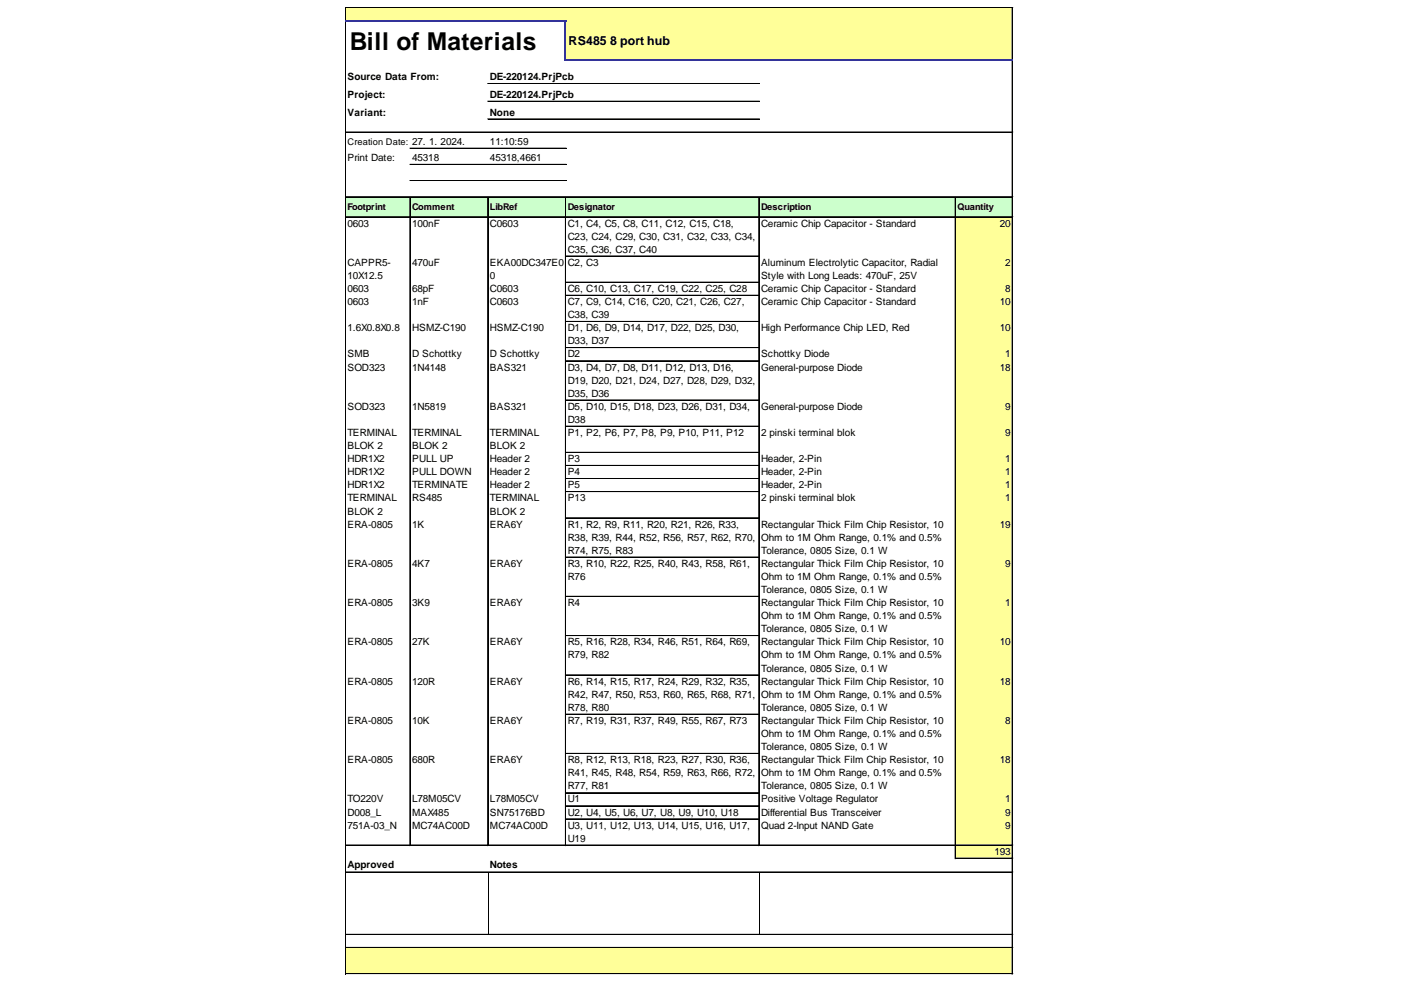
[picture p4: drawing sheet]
<svg xmlns="http://www.w3.org/2000/svg" width="297mm" height="210mm" viewBox="0 0 297 210" stroke-linecap="round" stroke-linejoin="round" font-family="sans-serif">
<defs><g id="words">
<text font-size="5.2" x="73.7" y="10.4">Bill of Materials</text>
<text font-size="2.6" x="119.9" y="9.4">RS485 8 port hub</text>
<g font-size="2.1">
<text x="73.3" y="16.9">Source Data From:</text>
<text x="103.3" y="16.9">DE-220124.PrjPcb</text>
<text x="73.3" y="20.6">Project:</text>
<text x="103.3" y="20.6">DE-220124.PrjPcb</text>
<text x="73.3" y="24.4">Variant:</text>
<text x="103.3" y="24.4">None</text>
<text x="73.3" y="33.9">Print Date:</text>
<text x="86.9" y="33.9">45318</text>
<text x="103.3" y="30.5">11:10:59</text>
<text x="103.3" y="33.9">45318,4661</text>
<text x="73.3" y="47.7">0603</text>
<text x="86.9" y="47.7">100nF</text>
<text x="103.3" y="47.7">C0603</text>
<text x="119.7" y="47.7">C1, C4, C5, C8, C11, C12, C15, C18,</text>
<text x="160.4" y="47.7">Ceramic Chip Capacitor - Standard</text>
<text x="210.8" y="47.7">20</text>
<text x="119.7" y="50.5">C23, C24, C29, C30, C31, C32, C33, C34,</text>
<text x="119.7" y="53.3">C35, C36, C37, C40</text>
<text x="73.3" y="56">CAPPR5-</text>
<text x="73.3" y="58.8">10X12.5</text>
<text x="86.9" y="56">470uF</text>
<text x="103.3" y="56">EKA00DC347E0</text>
<text x="103.3" y="58.8">0</text>
<text x="119.7" y="56">C2, C3</text>
<text x="160.4" y="56">Aluminum Electrolytic Capacitor, Radial</text>
<text x="160.4" y="58.8">Style with Long Leads: 470uF, 25V</text>
<text x="211.9" y="56">2</text>
<text x="73.3" y="61.5">0603</text>
<text x="73.3" y="64.3">0603</text>
<text x="86.9" y="61.5">68pF</text>
<text x="86.9" y="64.3">1nF</text>
<text x="103.3" y="61.5">C0603</text>
<text x="103.3" y="64.3">C0603</text>
<text x="119.7" y="61.5">C6, C10, C13, C17, C19, C22, C25, C28</text>
<text x="119.7" y="64.3">C7, C9, C14, C16, C20, C21, C26, C27,</text>
<text x="160.4" y="61.5">Ceramic Chip Capacitor - Standard</text>
<text x="160.4" y="64.3">Ceramic Chip Capacitor - Standard</text>
<text x="210.8" y="64.3">10</text>
<text x="211.9" y="61.5">8</text>
<text x="73.3" y="69.8">1.6X0.8X0.8</text>
<text x="86.9" y="69.8">HSMZ-C190</text>
<text x="103.3" y="69.8">HSMZ-C190</text>
<text x="119.7" y="67">C38, C39</text>
<text x="119.7" y="69.8">D1, D6, D9, D14, D17, D22, D25, D30,</text>
<text x="160.4" y="69.8">High Performance Chip LED, Red</text>
<text x="210.8" y="69.8">10</text>
<text x="73.3" y="75.3">SMB</text>
<text x="86.9" y="75.3">D Schottky</text>
<text x="103.3" y="75.3">D Schottky</text>
<text x="119.7" y="72.6">D33, D37</text>
<text x="119.7" y="75.3">D2</text>
<text x="160.4" y="75.3">Schottky Diode</text>
<text x="211.9" y="75.3">1</text>
<text x="73.3" y="78.1">SOD323</text>
<text x="86.9" y="78.1">1N4148</text>
<text x="103.3" y="78.1">BAS321</text>
<text x="119.7" y="78.1">D3, D4, D7, D8, D11, D12, D13, D16,</text>
<text x="119.7" y="80.8">D19, D20, D21, D24, D27, D28, D29, D32,</text>
<text x="119.7" y="83.6">D35, D36</text>
<text x="160.4" y="78.1">General-purpose Diode</text>
<text x="210.8" y="78.1">18</text>
<text x="73.3" y="86.4">SOD323</text>
<text x="86.9" y="86.4">1N5819</text>
<text x="103.3" y="86.4">BAS321</text>
<text x="119.7" y="86.4">D5, D10, D15, D18, D23, D26, D31, D34,</text>
<text x="119.7" y="89.1">D38</text>
<text x="160.4" y="86.4">General-purpose Diode</text>
<text x="211.9" y="86.4">9</text>
<text x="73.3" y="91.9">TERMINAL</text>
<text x="73.3" y="94.6">BLOK 2</text>
<text x="86.9" y="91.9">TERMINAL</text>
<text x="86.9" y="94.6">BLOK 2</text>
<text x="103.3" y="91.9">TERMINAL</text>
<text x="103.3" y="94.6">BLOK 2</text>
<text x="119.7" y="91.9">P1, P2, P6, P7, P8, P9, P10, P11, P12</text>
<text x="160.4" y="91.9">2 pinski terminal blok</text>
<text x="211.9" y="91.9">9</text>
<text x="73.3" y="97.4">HDR1X2</text>
<text x="73.3" y="100.2">HDR1X2</text>
<text x="86.9" y="97.4">PULL UP</text>
<text x="86.9" y="100.2">PULL DOWN</text>
<text x="103.3" y="97.4">Header 2</text>
<text x="103.3" y="100.2">Header 2</text>
<text x="119.7" y="97.4">P3</text>
<text x="119.7" y="100.2">P4</text>
<text x="160.4" y="97.4">Header, 2-Pin</text>
<text x="160.4" y="100.2">Header, 2-Pin</text>
<text x="211.9" y="97.4">1</text>
<text x="211.9" y="100.2">1</text>
<text x="73.3" y="102.9">HDR1X2</text>
<text x="73.3" y="105.7">TERMINAL</text>
<text x="86.9" y="102.9">TERMINATE</text>
<text x="86.9" y="105.7">RS485</text>
<text x="103.3" y="102.9">Header 2</text>
<text x="103.3" y="105.7">TERMINAL</text>
<text x="119.7" y="102.9">P5</text>
<text x="119.7" y="105.7">P13</text>
<text x="160.4" y="102.9">Header, 2-Pin</text>
<text x="160.4" y="105.7">2 pinski terminal blok</text>
<text x="211.9" y="102.9">1</text>
<text x="211.9" y="105.7">1</text>
<text x="73.3" y="108.4">BLOK 2</text>
<text x="73.3" y="111.2">ERA-0805</text>
<text x="86.9" y="111.2">1K</text>
<text x="103.3" y="108.4">BLOK 2</text>
<text x="103.3" y="111.2">ERA6Y</text>
<text x="119.7" y="111.2">R1, R2, R9, R11, R20, R21, R26, R33,</text>
<text x="119.7" y="113.9">R38, R39, R44, R52, R56, R57, R62, R70,</text>
<text x="160.4" y="111.2">Rectangular Thick Film Chip Resistor, 10</text>
<text x="160.4" y="113.9">Ohm to 1M Ohm Range, 0.1% and 0.5%</text>
<text x="210.8" y="111.2">19</text>
<text x="73.3" y="119.5">ERA-0805</text>
<text x="86.9" y="119.5">4K7</text>
<text x="103.3" y="119.5">ERA6Y</text>
<text x="119.7" y="116.7">R74, R75, R83</text>
<text x="119.7" y="119.5">R3, R10, R22, R25, R40, R43, R58, R61,</text>
<text x="160.4" y="116.7">Tolerance, 0805 Size, 0.1 W</text>
<text x="160.4" y="119.5">Rectangular Thick Film Chip Resistor, 10</text>
<text x="211.9" y="119.5">9</text>
<text x="119.7" y="122.2">R76</text>
<text x="160.4" y="122.2">Ohm to 1M Ohm Range, 0.1% and 0.5%</text>
<text x="160.4" y="125">Tolerance, 0805 Size, 0.1 W</text>
<text x="73.3" y="127.7">ERA-0805</text>
<text x="86.9" y="127.7">3K9</text>
<text x="103.3" y="127.7">ERA6Y</text>
<text x="119.7" y="127.7">R4</text>
<text x="160.4" y="127.7">Rectangular Thick Film Chip Resistor, 10</text>
<text x="160.4" y="130.5">Ohm to 1M Ohm Range, 0.1% and 0.5%</text>
<text x="211.9" y="127.7">1</text>
<text x="73.3" y="136">ERA-0805</text>
<text x="86.9" y="136">27K</text>
<text x="103.3" y="136">ERA6Y</text>
<text x="119.7" y="136">R5, R16, R28, R34, R46, R51, R64, R69,</text>
<text x="160.4" y="133.3">Tolerance, 0805 Size, 0.1 W</text>
<text x="160.4" y="136">Rectangular Thick Film Chip Resistor, 10</text>
<text x="210.8" y="136">10</text>
<text x="119.7" y="138.8">R79, R82</text>
<text x="160.4" y="138.8">Ohm to 1M Ohm Range, 0.1% and 0.5%</text>
<text x="160.4" y="141.5">Tolerance, 0805 Size, 0.1 W</text>
<text x="73.3" y="144.3">ERA-0805</text>
<text x="86.9" y="144.3">120R</text>
<text x="103.3" y="144.3">ERA6Y</text>
<text x="119.7" y="144.3">R6, R14, R15, R17, R24, R29, R32, R35,</text>
<text x="119.7" y="147">R42, R47, R50, R53, R60, R65, R68, R71,</text>
<text x="119.7" y="149.8">R78, R80</text>
<text x="160.4" y="144.3">Rectangular Thick Film Chip Resistor, 10</text>
<text x="160.4" y="147">Ohm to 1M Ohm Range, 0.1% and 0.5%</text>
<text x="160.4" y="149.8">Tolerance, 0805 Size, 0.1 W</text>
<text x="210.8" y="144.3">18</text>
<text x="73.3" y="152.6">ERA-0805</text>
<text x="86.9" y="152.6">10K</text>
<text x="103.3" y="152.6">ERA6Y</text>
<text x="119.7" y="152.6">R7, R19, R31, R37, R49, R55, R67, R73</text>
<text x="160.4" y="152.6">Rectangular Thick Film Chip Resistor, 10</text>
<text x="160.4" y="155.3">Ohm to 1M Ohm Range, 0.1% and 0.5%</text>
<text x="211.9" y="152.6">8</text>
<text x="73.3" y="160.8">ERA-0805</text>
<text x="86.9" y="160.8">680R</text>
<text x="103.3" y="160.8">ERA6Y</text>
<text x="119.7" y="160.8">R8, R12, R13, R18, R23, R27, R30, R36,</text>
<text x="160.4" y="158.1">Tolerance, 0805 Size, 0.1 W</text>
<text x="160.4" y="160.8">Rectangular Thick Film Chip Resistor, 10</text>
<text x="210.8" y="160.8">18</text>
<text x="119.7" y="163.6">R41, R45, R48, R54, R59, R63, R66, R72,</text>
<text x="119.7" y="166.4">R77, R81</text>
<text x="160.4" y="163.6">Ohm to 1M Ohm Range, 0.1% and 0.5%</text>
<text x="160.4" y="166.4">Tolerance, 0805 Size, 0.1 W</text>
<text x="73.3" y="169.1">TO220V</text>
<text x="73.3" y="171.9">D008_L</text>
<text x="86.9" y="169.1">L78M05CV</text>
<text x="86.9" y="171.9">MAX485</text>
<text x="103.3" y="169.1">L78M05CV</text>
<text x="103.3" y="171.9">SN75176BD</text>
<text x="119.7" y="169.1">U1</text>
<text x="119.7" y="171.9">U2, U4, U5, U6, U7, U8, U9, U10, U18</text>
<text x="160.4" y="169.1">Positive Voltage Regulator</text>
<text x="160.4" y="171.9">Differential Bus Transceiver</text>
<text x="211.9" y="169.1">1</text>
<text x="211.9" y="171.9">9</text>
<text x="73.3" y="174.6">751A-03_N</text>
<text x="86.9" y="174.6">MC74AC00D</text>
<text x="103.3" y="174.6">MC74AC00D</text>
<text x="119.7" y="174.6">U3, U11, U12, U13, U14, U15, U16, U17,</text>
<text x="119.7" y="177.4">U19</text>
<text x="160.4" y="174.6">Quad 2-Input NAND Gate</text>
<text x="211.9" y="174.6">9</text>
<text x="73.3" y="182.9">Approved</text>
<text x="103.3" y="182.9">Notes</text>
<text x="209.6" y="180.2">193</text>
</g>
<g font-size="1.9">
<text x="73.3" y="30.6">Creation Date: 27. 1. 2024.</text>
<text x="73.3" y="44.2">Footprint</text>
<text x="86.9" y="44.2">Comment</text>
<text x="103.3" y="44.2">LibRef</text>
<text x="119.7" y="44.2">Designator</text>
<text x="160.4" y="44.2">Description</text>
<text x="201.8" y="44.2">Quantity</text>
</g>
</g></defs>
<g fill="#ff9">
<path d="M72.9 1.6h140.6v3h-140.6z"/>
<path d="M119.2 4.5h94.3v8.2h-94.3z"/>
</g>
<path d="M72.9 41.4h140.6v4.4h-140.6z" fill="#cfc"/>
<g fill="#ff9">
<path d="M201.4 45.7h12.1v8.4h-12.1z"/>
<path d="M201.4 53.9h12.1v5.7h-12.1z"/>
<path d="M201.4 59.5h12.1v2.9h-12.1z"/>
<path d="M201.4 62.2h12.1v5.7h-12.1z"/>
<path d="M201.4 67.7h12.1v5.7h-12.1z"/>
<path d="M201.4 73.3h12.1v2.9h-12.1z"/>
<path d="M201.4 76h12.1v8.5h-12.1z"/>
<path d="M201.4 84.3h12.1v5.7h-12.1z"/>
<path d="M201.4 89.8h12.1v5.7h-12.1z"/>
<path d="M201.4 95.3h12.1v2.9h-12.1z"/>
<path d="M201.4 98.1h12.1v2.9h-12.1z"/>
<path d="M201.4 100.8h12.1v3h-12.1z"/>
<path d="M201.4 103.6h12.1v5.7h-12.1z"/>
<path d="M201.4 109.1h12.1v8.5h-12.1z"/>
<path d="M201.4 117.4h12.1v8.4h-12.1z"/>
<path d="M201.4 125.7h12.1v8.4h-12.1z"/>
<path d="M201.4 133.9h12.1v8.5h-12.1z"/>
<path d="M201.4 142.2h12.1v8.5h-12.1z"/>
<path d="M201.4 150.5h12.1v8.4h-12.1z"/>
<path d="M201.4 158.8h12.1v8.4h-12.1z"/>
<path d="M201.4 167h12.1v3h-12.1z"/>
<path d="M201.4 169.8h12.1v11.2h-12.1z"/>
<path d="M72.9 199.7h140.6v5.6h-140.6z"/>
</g>
<g fill="none" stroke="#000" stroke-width=".21">
<path d="M72.8 1.5v2.8M72.8 4.6v200.7M72.9 1.5h140.6M72.9 1.6h140.6M102.8 17.6h57.3M102.8 17.7h57.3M213.4 1.7v10.7M213.4 12.7v192.6M213.5 1.7v10.7M213.5 12.7v192.6M72.9 27.8h140.6M72.9 27.9h140.6"/>
<path d="M86.4 31.2h33M86.4 31.3h33M86.4 34.6h33M86.4 34.7h33M86.4 38h33M86.4 38.1h33M102.8 21.3h57.3M102.8 21.4h57.3M102.8 25.1h57.3M72.9 41.4h140.6M72.9 41.5h140.6M72.9 45.7h140.6"/>
<path d="M86.4 41.6v136.6M86.5 41.6v136.6M102.8 41.6v136.6M102.9 41.6v136.6M119.2 41.6v136.6M119.3 41.6v136.6M119.4 53.9h40.6M119.4 54h40.6M119.4 59.5h40.6M160 41.6v136.6M201.4 41.6v139.4M119.4 62.2h40.6"/>
<path d="M119.4 62.3h40.6M119.4 67.7h40.6M119.4 67.8h40.6M119.4 73.3h40.6M119.4 76h40.6M119.4 76.1h40.6M119.4 84.3h40.6M119.4 84.4h40.6M119.4 89.8h40.6M119.4 89.9h40.6M119.4 95.3h40.6M119.4 95.4h40.6"/>
<path d="M119.4 98.1h40.6M119.4 98.2h40.6M119.4 100.8h40.6M119.4 100.9h40.6M119.4 103.6h40.6M119.4 103.7h40.6M119.4 109.1h40.6M119.4 109.2h40.6M119.4 117.4h40.6M119.4 117.5h40.6M119.4 125.7h40.6M119.4 133.9h40.6"/>
<path d="M119.4 134h40.6M119.4 142.2h40.6M119.4 142.3h40.6M119.4 150.5h40.6M119.4 150.6h40.6M119.4 158.8h40.6M119.4 158.9h40.6M72.9 178.1h140.6M72.9 178.2h140.6M119.4 167h40.6M119.4 167.1h40.6M119.4 169.8h40.6"/>
<path d="M119.4 169.9h40.6M119.4 172.6h40.6M72.9 183.8h140.6M72.9 196.9h140.6M72.9 197h140.6M72.9 199.7h140.6M102.9 183.9v13M160 183.9v13M201.5 180.8h12M201.5 180.9h12M72.9 205.2h140.6M72.9 205.3h140.6"/>
</g>
<path d="M72.8 4.5h46.6M119.2 4.6v8.1M119.4 12.6h94.1" fill="none" stroke="#339" stroke-width=".32"/>
<use href="#words"/>
</svg>
